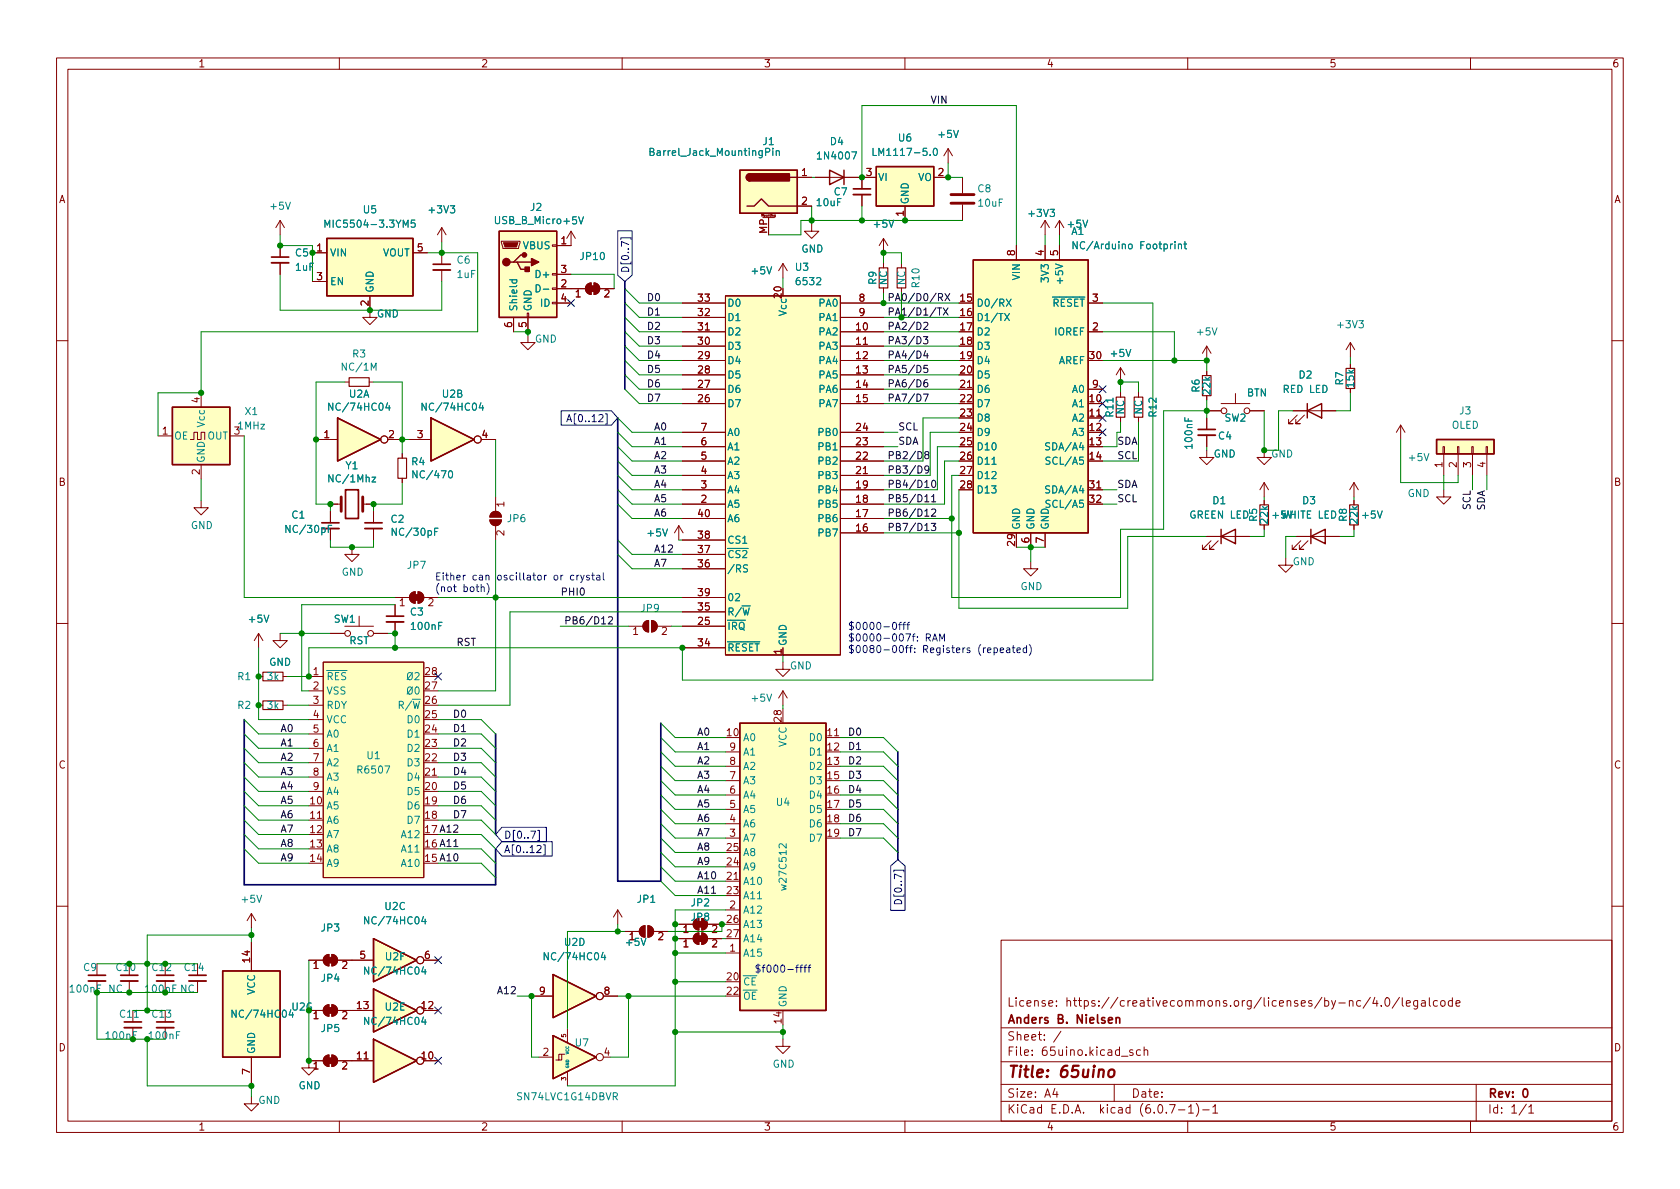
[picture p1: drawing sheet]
<svg xmlns="http://www.w3.org/2000/svg" width="297mm" height="210mm" viewBox="0 0 297 210" stroke-linecap="round" stroke-linejoin="round" font-family="sans-serif">
<defs><g id="words">
<text font-size="2.8" fill="#840000" x="178" y="190.6">Title: 65uino</text>
<g font-size="2.1" fill="#840000">
<text x="178" y="178">License: https://creativecommons.org/licenses/by-nc/4.0/legalcode</text>
<text x="178" y="184">Sheet: /</text>
<text x="178" y="181">Anders B. Nielsen</text>
<text x="178" y="186.7">File: 65uino.kicad_sch</text>
<text x="178" y="196.9">KiCad E.D.A. kicad (6.0.7-1)-1</text>
<text x="178" y="194.1">Size: A4</text>
<text x="200" y="194.1">Date:</text>
<text x="263" y="194.1">Rev: 0</text>
<text x="263" y="196.9">Id: 1/1</text>
</g>
<g font-size="1.8" fill="#840000">
<text x="35" y="11.9">1</text>
<text x="85" y="11.9">2</text>
<text x="135" y="11.9">3</text>
<text x="185" y="11.9">4</text>
<text x="235" y="11.9">5</text>
<text x="285" y="11.9">6</text>
<text x="10.3" y="35.9">A</text>
<text x="141.7" y="31.1">1</text>
<text x="153.2" y="31.1">3</text>
<text x="165.9" y="31.1">2</text>
<text x="285.3" y="35.9">A</text>
<text x="135.6" y="41.3" transform="rotate(-90 135.6 41.3)">MP</text>
<text x="141.7" y="36.2">2</text>
<text x="159.8" y="38.2" transform="rotate(-90 159.8 38.2)">1</text>
<text x="56" y="44.4">1</text>
<text x="73.8" y="44.4">5</text>
<text x="99.2" y="43.2">1</text>
<text x="179.5" y="45.2" transform="rotate(-90 179.5 45.2)">8</text>
<text x="184.5" y="45.2" transform="rotate(-90 184.5 45.2)">4</text>
<text x="187.1" y="45.2" transform="rotate(-90 187.1 45.2)">5</text>
<text x="56" y="49.5">3</text>
<text x="99.2" y="50.8">2</text>
<text x="99.2" y="48.3">3</text>
<text x="99.2" y="53.3">4</text>
<text x="101.7" y="52.6">1</text>
<text x="106.8" y="52.6">2</text>
<text x="123.5" y="53.3">33</text>
<text x="138.2" y="52.7" transform="rotate(-90 138.2 52.7)">20</text>
<text x="151.9" y="53.3">8</text>
<text x="169.8" y="53.3">15</text>
<text x="193.2" y="53.3">3</text>
<text x="65.2" y="54.1" transform="rotate(-90 65.2 54.1)">2</text>
<text x="90.6" y="57.9" transform="rotate(-90 90.6 57.9)">6</text>
<text x="93.1" y="57.9" transform="rotate(-90 93.1 57.9)">5</text>
<text x="123.5" y="58.4">31</text>
<text x="123.5" y="55.9">32</text>
<text x="151.4" y="58.4">10</text>
<text x="151.9" y="55.9">9</text>
<text x="169.8" y="55.9">16</text>
<text x="169.8" y="58.4">17</text>
<text x="193.2" y="58.4">2</text>
<text x="123.5" y="63.5">29</text>
<text x="123.5" y="61">30</text>
<text x="151.4" y="61">11</text>
<text x="151.4" y="63.5">12</text>
<text x="169.8" y="61">18</text>
<text x="169.8" y="63.5">19</text>
<text x="192.7" y="63.5">30</text>
<text x="35.3" y="71.2" transform="rotate(-90 35.3 71.2)">4</text>
<text x="123.5" y="71.1">26</text>
<text x="123.5" y="68.6">27</text>
<text x="123.5" y="66">28</text>
<text x="151.4" y="66">13</text>
<text x="151.4" y="68.6">14</text>
<text x="151.4" y="71.1">15</text>
<text x="169.8" y="66">20</text>
<text x="169.8" y="68.6">21</text>
<text x="169.8" y="71.1">22</text>
<text x="192.7" y="71.1">10</text>
<text x="193.2" y="68.6">9</text>
<text x="28.7" y="76.8">1</text>
<text x="57.3" y="77.5">1</text>
<text x="68.7" y="77.5">2</text>
<text x="73.8" y="77.5">3</text>
<text x="85.2" y="77.5">4</text>
<text x="124" y="76.2">7</text>
<text x="151.4" y="76.2">24</text>
<text x="169.8" y="73.7">23</text>
<text x="169.8" y="76.2">24</text>
<text x="192.7" y="73.7">11</text>
<text x="192.7" y="76.2">12</text>
<text x="35.3" y="83.9" transform="rotate(-90 35.3 83.9)">2</text>
<text x="124" y="83.8">4</text>
<text x="124" y="81.3">5</text>
<text x="124" y="78.7">6</text>
<text x="151.4" y="83.8">21</text>
<text x="151.4" y="81.3">22</text>
<text x="151.4" y="78.7">23</text>
<text x="169.8" y="78.7">25</text>
<text x="169.8" y="81.3">26</text>
<text x="169.8" y="83.8">27</text>
<text x="192.7" y="78.7">13</text>
<text x="192.7" y="81.3">14</text>
<text x="255" y="82.7" transform="rotate(-90 255 82.7)">1</text>
<text x="257.6" y="82.7" transform="rotate(-90 257.6 82.7)">2</text>
<text x="260.1" y="82.7" transform="rotate(-90 260.1 82.7)">3</text>
<text x="262.6" y="82.7" transform="rotate(-90 262.6 82.7)">4</text>
<text x="10.3" y="85.9">B</text>
<text x="89.2" y="89.6" transform="rotate(-90 89.2 89.6)">1</text>
<text x="124" y="88.9">2</text>
<text x="124" y="86.4">3</text>
<text x="151.4" y="88.9">18</text>
<text x="151.4" y="86.4">19</text>
<text x="169.8" y="86.4">28</text>
<text x="192.7" y="86.4">31</text>
<text x="192.7" y="88.9">32</text>
<text x="285.3" y="85.9">B</text>
<text x="89.2" y="94.7" transform="rotate(-90 89.2 94.7)">2</text>
<text x="123.5" y="95.2">38</text>
<text x="123.5" y="91.4">40</text>
<text x="151.4" y="94">16</text>
<text x="151.4" y="91.4">17</text>
<text x="182" y="96" transform="rotate(-90 182 96)">6</text>
<text x="184.5" y="96" transform="rotate(-90 184.5 96)">7</text>
<text x="123.5" y="100.3">36</text>
<text x="123.5" y="97.8">37</text>
<text x="179.5" y="96.5" transform="rotate(-90 179.5 96.5)">29</text>
<text x="70.6" y="107.2">1</text>
<text x="75.7" y="107.2">2</text>
<text x="123.5" y="107.9">35</text>
<text x="123.5" y="105.4">39</text>
<text x="111.9" y="112.3">1</text>
<text x="117" y="112.3">2</text>
<text x="123.5" y="110.5">25</text>
<text x="55.4" y="119.4">1</text>
<text x="75.2" y="119.4">28</text>
<text x="123.5" y="114.3">34</text>
<text x="138.2" y="115.7" transform="rotate(-90 138.2 115.7)">1</text>
<text x="55.4" y="121.9">2</text>
<text x="55.4" y="124.5">3</text>
<text x="75.2" y="124.5">26</text>
<text x="75.2" y="121.9">27</text>
<text x="55.4" y="127">4</text>
<text x="55.4" y="129.5">5</text>
<text x="75.2" y="129.5">24</text>
<text x="75.2" y="127">25</text>
<text x="128.6" y="130.2">10</text>
<text x="138.2" y="127.6" transform="rotate(-90 138.2 127.6)">28</text>
<text x="146.3" y="130.2">11</text>
<text x="10.3" y="135.9">C</text>
<text x="55.4" y="132.1">6</text>
<text x="55.4" y="134.6">7</text>
<text x="55.4" y="137.2">8</text>
<text x="75.2" y="137.2">21</text>
<text x="75.2" y="134.6">22</text>
<text x="75.2" y="132.1">23</text>
<text x="129" y="137.8">7</text>
<text x="129" y="135.2">8</text>
<text x="129" y="132.7">9</text>
<text x="146.3" y="132.7">12</text>
<text x="146.3" y="135.2">13</text>
<text x="146.3" y="137.8">15</text>
<text x="285.3" y="135.9">C</text>
<text x="54.9" y="142.2">10</text>
<text x="55.4" y="139.7">9</text>
<text x="75.2" y="142.2">19</text>
<text x="75.2" y="139.7">20</text>
<text x="129" y="142.9">5</text>
<text x="129" y="140.3">6</text>
<text x="146.3" y="140.3">16</text>
<text x="146.3" y="142.9">17</text>
<text x="54.9" y="144.8">11</text>
<text x="54.9" y="147.3">12</text>
<text x="54.9" y="149.9">13</text>
<text x="75.2" y="144.8">18</text>
<text x="129" y="147.9">3</text>
<text x="129" y="145.4">4</text>
<text x="146.3" y="145.4">18</text>
<text x="146.3" y="147.9">19</text>
<text x="54.9" y="152.4">14</text>
<text x="128.6" y="155.6">21</text>
<text x="128.6" y="153">24</text>
<text x="128.6" y="150.5">25</text>
<text x="128.6" y="158.1">23</text>
<text x="129" y="160.6">2</text>
<text x="111.3" y="166.2">1</text>
<text x="116.3" y="166.2">2</text>
<text x="120.8" y="167.5">1</text>
<text x="120.8" y="165">1</text>
<text x="125.9" y="167.5">2</text>
<text x="125.9" y="165">2</text>
<text x="128.6" y="163.2">26</text>
<text x="128.6" y="165.7">27</text>
<text x="44.2" y="170.1" transform="rotate(-90 44.2 170.1)">14</text>
<text x="55.4" y="171.3">1</text>
<text x="60.5" y="171.3">2</text>
<text x="63.6" y="169.5">5</text>
<text x="75.1" y="169.5">6</text>
<text x="128.6" y="173.3">20</text>
<text x="129" y="168.3">1</text>
<text x="63.2" y="178.4">13</text>
<text x="74.6" y="178.4">12</text>
<text x="95.4" y="175.9">9</text>
<text x="106.8" y="175.9">8</text>
<text x="128.6" y="175.9">22</text>
<text x="10.3" y="185.9">D</text>
<text x="55.4" y="180.2">1</text>
<text x="60.5" y="180.2">2</text>
<text x="138.2" y="180.9" transform="rotate(-90 138.2 180.9)">14</text>
<text x="285.3" y="185.9">D</text>
<text x="44.2" y="190" transform="rotate(-90 44.2 190)">7</text>
<text x="55.4" y="189.1">1</text>
<text x="60.5" y="189.1">2</text>
<text x="63.2" y="187.3">11</text>
<text x="74.6" y="187.3">10</text>
<text x="96" y="186.7">2</text>
<text x="106.8" y="186.7">4</text>
<text x="35" y="199.9">1</text>
<text x="85" y="199.9">2</text>
<text x="135" y="199.9">3</text>
<text x="185" y="199.9">4</text>
<text x="235" y="199.9">5</text>
<text x="285" y="199.9">6</text>
</g>
<g font-size="1.8">
<text x="164.5" y="18.3">VIN</text>
<text x="114.3" y="53.2">D0</text>
<text x="156.8" y="53.2">PA0/D0/RX</text>
<text x="114.3" y="55.8">D1</text>
<text x="114.3" y="58.3">D2</text>
<text x="156.8" y="58.3">PA2/D2</text>
<text x="156.8" y="55.8">PA1/D1/TX</text>
<text x="114.3" y="63.4">D4</text>
<text x="114.3" y="60.9">D3</text>
<text x="114.3" y="65.9">D5</text>
<text x="156.8" y="60.9">PA3/D3</text>
<text x="156.8" y="63.4">PA4/D4</text>
<text x="156.8" y="65.9">PA5/D5</text>
<text x="114.3" y="71">D7</text>
<text x="114.3" y="68.5">D6</text>
<text x="156.8" y="71">PA7/D7</text>
<text x="156.8" y="68.5">PA6/D6</text>
<text x="115.6" y="76.1">A0</text>
<text x="158.7" y="76.1">SCL</text>
<text x="115.6" y="81.2">A2</text>
<text x="115.6" y="78.6">A1</text>
<text x="115.6" y="83.7">A3</text>
<text x="156.8" y="83.7">PB3/D9</text>
<text x="156.8" y="81.2">PB2/D8</text>
<text x="158.7" y="78.6">SDA</text>
<text x="197.5" y="78.6">SDA</text>
<text x="197.5" y="81.2">SCL</text>
<text x="115.6" y="88.8">A5</text>
<text x="115.6" y="86.3">A4</text>
<text x="156.8" y="88.8">PB5/D11</text>
<text x="156.8" y="86.3">PB4/D10</text>
<text x="197.5" y="86.3">SDA</text>
<text x="197.5" y="88.8">SCL</text>
<text x="115.6" y="91.3">A6</text>
<text x="156.8" y="91.3">PB6/D12</text>
<text x="156.8" y="93.9">PB7/D13</text>
<text x="260" y="90.1" transform="rotate(-90 260 90.1)">SCL</text>
<text x="262.5" y="90.3" transform="rotate(-90 262.5 90.3)">SDA</text>
<text x="115.6" y="100.2">A7</text>
<text x="115.6" y="97.7">A12</text>
<text x="99.1" y="105.3">PHI0</text>
<text x="99.7" y="110.4">PB6/D12</text>
<text x="80.6" y="114.2">RST</text>
<text x="49.5" y="129.4">A0</text>
<text x="49.5" y="132">A1</text>
<text x="80" y="129.4">D1</text>
<text x="80" y="132">D2</text>
<text x="80" y="126.9">D0</text>
<text x="123.2" y="130.1">A0</text>
<text x="149.9" y="130.1">D0</text>
<text x="49.5" y="134.5">A2</text>
<text x="49.5" y="137.1">A3</text>
<text x="80" y="134.5">D3</text>
<text x="80" y="137.1">D4</text>
<text x="123.2" y="135.2">A2</text>
<text x="123.2" y="137.7">A3</text>
<text x="123.2" y="132.6">A1</text>
<text x="149.9" y="137.7">D3</text>
<text x="149.9" y="132.6">D1</text>
<text x="149.9" y="135.2">D2</text>
<text x="49.5" y="142.1">A5</text>
<text x="49.5" y="139.6">A4</text>
<text x="80" y="139.6">D5</text>
<text x="80" y="142.1">D6</text>
<text x="123.2" y="140.2">A4</text>
<text x="123.2" y="142.8">A5</text>
<text x="149.9" y="140.2">D4</text>
<text x="149.9" y="142.8">D5</text>
<text x="49.5" y="144.7">A6</text>
<text x="49.5" y="147.2">A7</text>
<text x="49.5" y="149.8">A8</text>
<text x="75.2" y="149.9">16 A11</text>
<text x="75.2" y="147.3">17 A12</text>
<text x="80" y="144.7">D7</text>
<text x="123.2" y="145.3">A6</text>
<text x="123.2" y="147.9">A7</text>
<text x="149.9" y="147.9">D7</text>
<text x="149.9" y="145.3">D6</text>
<text x="49.5" y="152.3">A9</text>
<text x="75.2" y="152.4">15 A10</text>
<text x="123.2" y="152.9">A9</text>
<text x="123.2" y="155.5">A10</text>
<text x="123.2" y="150.4">A8</text>
<text x="123.2" y="158">A11</text>
<text x="88.2" y="175.8">A12</text>
</g>
<g font-size="1.8" fill="#008484">
<text x="115.5" y="27.6">Barrel_Jack_MountingPin</text>
<text x="134.9" y="25.6">J1</text>
<text x="144.9" y="28.2">1N4007</text>
<text x="146.8" y="25.6">D4</text>
<text x="155.3" y="27.6">LM1117-5.0</text>
<text x="158.9" y="25">U6</text>
<text x="166" y="24.4">+5V</text>
<text x="147.5" y="34.5">C7</text>
<text x="155.2" y="32">VI</text>
<text x="162.3" y="32">VO</text>
<text x="172.9" y="34">C8</text>
<text x="47.9" y="37.1">+5V</text>
<text x="58.5" y="40.3">MIC5504-3.3YM5</text>
<text x="64.3" y="37.7">U5</text>
<text x="76" y="37.7">+3V3</text>
<text x="87.5" y="39.6">USB_B_Micro +5V</text>
<text x="93.8" y="37.3">J2</text>
<text x="144.5" y="36.4">10uF</text>
<text x="154.6" y="40.3">+5V</text>
<text x="160.7" y="36.2" transform="rotate(-90 160.7 36.2)">GND</text>
<text x="173.1" y="36.5">10uF</text>
<text x="182.1" y="38.3">+3V3</text>
<text x="188.9" y="40.3">+5V</text>
<text x="189.4" y="41.5">A1</text>
<text x="52.3" y="45.3">C5</text>
<text x="52.3" y="47.9">1uF</text>
<text x="58.3" y="45.3">VIN</text>
<text x="67.6" y="45.3">VOUT</text>
<text x="80.8" y="46.6">C6</text>
<text x="92.5" y="44.1">VBUS</text>
<text x="102.7" y="46">JP10</text>
<text x="140.7" y="47.9">U3</text>
<text x="141.7" y="44.6">GND</text>
<text x="190.6" y="44.1">NC/Arduino Footprint</text>
<text x="58.3" y="50.4">EN</text>
<text x="66" y="51.8" transform="rotate(-90 66 51.8)">GND</text>
<text x="80.9" y="49.1">1uF</text>
<text x="95.1" y="49.1">D+</text>
<text x="95.5" y="51.7">D-</text>
<text x="133" y="48.5">+5V</text>
<text x="141" y="50.4">6532</text>
<text x="154.9" y="50.3" transform="rotate(-90 154.9 50.3)">R9</text>
<text x="156.8" y="50.4" transform="rotate(-90 156.8 50.4)">NC</text>
<text x="160" y="50.4" transform="rotate(-90 160 50.4)">NC</text>
<text x="162.6" y="50.8" transform="rotate(-90 162.6 50.8)">R10</text>
<text x="180.3" y="49.4" transform="rotate(-90 180.3 49.4)">VIN</text>
<text x="185.4" y="49.6" transform="rotate(-90 185.4 49.6)">3V3</text>
<text x="188" y="49.7" transform="rotate(-90 188 49.7)">+5V</text>
<text x="66.6" y="56.1">GND</text>
<text x="91.4" y="55.1" transform="rotate(-90 91.4 55.1)">Shield</text>
<text x="94" y="55.1" transform="rotate(-90 94 55.1)">GND</text>
<text x="95.6" y="54.2">ID</text>
<text x="128.5" y="59.3">D2</text>
<text x="128.5" y="56.8">D1</text>
<text x="128.5" y="54.2">D0</text>
<text x="139.1" y="55.7" transform="rotate(-90 139.1 55.7)">Vcc</text>
<text x="144.9" y="59.3">PA2</text>
<text x="144.9" y="54.2">PA0</text>
<text x="144.9" y="56.8">PA1</text>
<text x="172.6" y="54.2">D0/RX</text>
<text x="172.6" y="56.8">D1/TX</text>
<text x="172.6" y="59.3">D2</text>
<text x="184.6" y="54.2">~{RESET}</text>
<text x="186.5" y="59.3">IOREF</text>
<text x="211.8" y="59.3">+5V</text>
<text x="236.7" y="58">+3V3</text>
<text x="60.7" y="65.5">NC/1M</text>
<text x="62.4" y="63.2">R3</text>
<text x="94.6" y="60.6">GND</text>
<text x="128.5" y="64.4">D4</text>
<text x="128.5" y="61.8">D3</text>
<text x="144.9" y="61.8">PA3</text>
<text x="144.9" y="64.4">PA4</text>
<text x="172.6" y="61.8">D3</text>
<text x="172.6" y="64.4">D4</text>
<text x="187.1" y="64.4">AREF</text>
<text x="196.5" y="63.1">+5V</text>
<text x="61.7" y="70.3">U2A</text>
<text x="78.2" y="70.3">U2B</text>
<text x="128.5" y="69.5">D6</text>
<text x="128.5" y="66.9">D5</text>
<text x="144.9" y="66.9">PA5</text>
<text x="144.9" y="69.5">PA6</text>
<text x="172.6" y="66.9">D5</text>
<text x="172.6" y="69.5">D6</text>
<text x="189.6" y="69.5">A0</text>
<text x="212.1" y="69.3" transform="rotate(-90 212.1 69.3)">R6</text>
<text x="214" y="69.7" transform="rotate(-90 214 69.7)">22k</text>
<text x="220.4" y="70.1">BTN</text>
<text x="226.9" y="69.5">RED LED</text>
<text x="229.7" y="66.9">D2</text>
<text x="237.5" y="68.1" transform="rotate(-90 237.5 68.1)">R7</text>
<text x="239.4" y="68.4" transform="rotate(-90 239.4 68.4)">15k</text>
<text x="30.7" y="77.7">OE</text>
<text x="36.2" y="75.4" transform="rotate(-90 36.2 75.4)">Vcc</text>
<text x="36.7" y="77.7">OUT</text>
<text x="41.4" y="76.8">3</text>
<text x="42.1" y="75.9">1MHz</text>
<text x="43.4" y="73.4">X1</text>
<text x="58.7" y="72.6">NC/74HC04</text>
<text x="75.2" y="72.6">NC/74HC04</text>
<text x="128.5" y="72">D7</text>
<text x="128.5" y="77.1">A0</text>
<text x="144.9" y="72">PA7</text>
<text x="144.9" y="77.1">PB0</text>
<text x="172.6" y="72">D7</text>
<text x="172.6" y="74.5">D8</text>
<text x="172.6" y="77.1">D9</text>
<text x="189.6" y="72">A1</text>
<text x="189.6" y="74.5">A2</text>
<text x="189.6" y="77.1">A3</text>
<text x="196.8" y="73.6" transform="rotate(-90 196.8 73.6)">R11</text>
<text x="198.8" y="73.3" transform="rotate(-90 198.8 73.3)">NC</text>
<text x="201.9" y="73.3" transform="rotate(-90 201.9 73.3)">NC</text>
<text x="204.5" y="73.6" transform="rotate(-90 204.5 73.6)">R12</text>
<text x="215.5" y="77.7">C4</text>
<text x="216.5" y="74.5">SW2</text>
<text x="256.6" y="75.8">OLED</text>
<text x="258.1" y="73.3">J3</text>
<text x="36.2" y="81.9" transform="rotate(-90 36.2 81.9)">GND</text>
<text x="61.1" y="83">Y1</text>
<text x="72.8" y="82.3">R4</text>
<text x="128.5" y="82.2">A2</text>
<text x="128.5" y="79.6">A1</text>
<text x="144.9" y="82.2">PB2</text>
<text x="144.9" y="79.6">PB1</text>
<text x="172.6" y="79.6">D10</text>
<text x="172.6" y="82.2">D11</text>
<text x="185.4" y="79.6">SDA/A4</text>
<text x="185.6" y="82.2">SCL/A5</text>
<text x="210.8" y="79.2" transform="rotate(-90 210.8 79.2)">100nF</text>
<text x="214.6" y="80.9">GND</text>
<text x="224.7" y="80.9">GND</text>
<text x="249.2" y="81.5">+5V</text>
<text x="58.5" y="85.3">NC/1Mhz</text>
<text x="73.5" y="84.6">NC/470</text>
<text x="128.5" y="89.8">A5</text>
<text x="128.5" y="87.2">A4</text>
<text x="128.5" y="84.7">A3</text>
<text x="144.9" y="89.8">PB5</text>
<text x="144.9" y="87.2">PB4</text>
<text x="144.9" y="84.7">PB3</text>
<text x="172.6" y="84.7">D12</text>
<text x="172.6" y="87.2">D13</text>
<text x="185.4" y="87.2">SDA/A4</text>
<text x="185.6" y="89.8">SCL/A5</text>
<text x="214.5" y="89.1">D1</text>
<text x="230.3" y="89.1">D3</text>
<text x="248.9" y="87.9">GND</text>
<text x="33.7" y="93.5">GND</text>
<text x="51" y="94.2">NC/30pF</text>
<text x="51.6" y="91.7">C1</text>
<text x="69.1" y="92.4">C2</text>
<text x="69.7" y="94.7">NC/30pF</text>
<text x="89.8" y="92.3">JP6</text>
<text x="114.6" y="94.9">+5V</text>
<text x="128.5" y="92.3">A6</text>
<text x="144.9" y="94.9">PB7</text>
<text x="144.9" y="92.3">PB6</text>
<text x="180.3" y="93.7" transform="rotate(-90 180.3 93.7)">GND</text>
<text x="182.9" y="93.7" transform="rotate(-90 182.9 93.7)">GND</text>
<text x="185.4" y="93.7" transform="rotate(-90 185.4 93.7)">GND</text>
<text x="210.4" y="91.7">GREEN LED</text>
<text x="222.2" y="92.2" transform="rotate(-90 222.2 92.2)">R5</text>
<text x="224.2" y="92.5" transform="rotate(-90 224.2 92.5)">22k</text>
<text x="225.1" y="91.7">+5V</text>
<text x="226.6" y="91.7">WHITE LED</text>
<text x="238.1" y="92.2" transform="rotate(-90 238.1 92.2)">R8</text>
<text x="240" y="92.5" transform="rotate(-90 240 92.5)">22k</text>
<text x="241" y="91.7">+5V</text>
<text x="60.4" y="101.8">GND</text>
<text x="72.1" y="100.6">JP7</text>
<text x="128.5" y="101.2">/RS</text>
<text x="128.5" y="98.7">~{CS2}</text>
<text x="128.5" y="96.1">CS1</text>
<text x="228.5" y="99.9">GND</text>
<text x="128.5" y="106.3">02</text>
<text x="180.4" y="104.3">GND</text>
<text x="44.1" y="110.1">+5V</text>
<text x="59" y="110.1">SW1</text>
<text x="61.7" y="113.9">RST</text>
<text x="72.6" y="108.8">C3</text>
<text x="72.8" y="111.4">100nF</text>
<text x="113.4" y="108.2">JP9</text>
<text x="128.5" y="111.4">~{IRQ}</text>
<text x="128.5" y="108.8">R/~{W}</text>
<text x="47.6" y="117.7">GND</text>
<text x="128.5" y="115.2">~{RESET}</text>
<text x="139.1" y="114.3" transform="rotate(-90 139.1 114.3)">GND</text>
<text x="139.6" y="118.4">GND</text>
<text x="42" y="125.3">R2</text>
<text x="42" y="120.3">R1</text>
<text x="47.3" y="125.3">3k</text>
<text x="47.3" y="120.3">3k</text>
<text x="57.7" y="120.3">~{RES}</text>
<text x="57.7" y="122.8">VSS</text>
<text x="57.7" y="125.3">RDY</text>
<text x="69.6" y="125.3">R/~{W}</text>
<text x="133" y="124.1">+5V</text>
<text x="57.7" y="127.9">VCC</text>
<text x="57.7" y="130.4">A0</text>
<text x="72.2" y="130.4">D1</text>
<text x="72.2" y="127.9">D0</text>
<text x="131.3" y="131.1">A0</text>
<text x="143.3" y="131.1">D0</text>
<text x="57.7" y="133">A1</text>
<text x="57.7" y="135.5">A2</text>
<text x="63.4" y="136.8">R6507</text>
<text x="64.9" y="134.2">U1</text>
<text x="72.2" y="135.5">D3</text>
<text x="72.2" y="133">D2</text>
<text x="131.3" y="136.1">A2</text>
<text x="131.3" y="133.6">A1</text>
<text x="139.1" y="132.1" transform="rotate(-90 139.1 132.1)">VCC</text>
<text x="143.3" y="133.6">D1</text>
<text x="143.3" y="136.1">D2</text>
<text x="57.7" y="143.1">A5</text>
<text x="57.7" y="138">A3</text>
<text x="57.7" y="140.6">A4</text>
<text x="72.2" y="143.1">D6</text>
<text x="72.2" y="140.6">D5</text>
<text x="72.2" y="138">D4</text>
<text x="131.3" y="143.8">A5</text>
<text x="131.3" y="141.2">A4</text>
<text x="131.3" y="138.7">A3</text>
<text x="137.3" y="142.5">U4</text>
<text x="143.3" y="138.7">D3</text>
<text x="143.3" y="141.2">D4</text>
<text x="143.3" y="143.8">D5</text>
<text x="57.7" y="145.7">A6</text>
<text x="57.7" y="148.2">A7</text>
<text x="71.2" y="148.2">A12</text>
<text x="72.2" y="145.7">D7</text>
<text x="131.3" y="148.8">A7</text>
<text x="131.3" y="146.3">A6</text>
<text x="143.3" y="146.3">D6</text>
<text x="143.3" y="148.8">D7</text>
<text x="57.7" y="150.7">A8</text>
<text x="57.7" y="153.3">A9</text>
<text x="71.2" y="153.3">A10</text>
<text x="71.2" y="150.7">A11</text>
<text x="131.3" y="153.9">A9</text>
<text x="131.3" y="151.4">A8</text>
<text x="42.9" y="159.6">+5V</text>
<text x="68.1" y="160.9">U2C</text>
<text x="112.7" y="159.6">JP1</text>
<text x="122.3" y="160.3">JP2</text>
<text x="131.3" y="161.5">A12</text>
<text x="131.3" y="156.5">A10</text>
<text x="131.3" y="159">A11</text>
<text x="139.1" y="157.1" transform="rotate(-90 139.1 157.1)">w27C512</text>
<text x="56.8" y="164.7">JP3</text>
<text x="65.1" y="163.4">NC/74HC04</text>
<text x="99.8" y="167.3">U2D</text>
<text x="110.8" y="167.3">+5V</text>
<text x="122.3" y="162.8">JP8</text>
<text x="131.3" y="164.1">A13</text>
<text x="131.3" y="166.6">A14</text>
<text x="14.8" y="171.7">C9</text>
<text x="32.7" y="171.7">C14</text>
<text x="56.8" y="173.6">JP4</text>
<text x="65.1" y="172.3">NC/74HC04</text>
<text x="68.2" y="169.8">U2F</text>
<text x="96.8" y="169.8">NC/74HC04</text>
<text x="131.3" y="169.2">A15</text>
<text x="19.2" y="175.5">NC</text>
<text x="21.3" y="180">C11</text>
<text x="27" y="180">C13</text>
<text x="41.6" y="180">NC/74HC04</text>
<text x="45.1" y="175.9" transform="rotate(-90 45.1 175.9)">VCC</text>
<text x="68.1" y="178.7">U2E</text>
<text x="131.3" y="174.2">~{CE}</text>
<text x="131.3" y="176.8">~{OE}</text>
<text x="139.1" y="178.2" transform="rotate(-90 139.1 178.2)">GND</text>
<text x="26.5" y="183.8">100nF</text>
<text x="56.8" y="182.5">JP5</text>
<text x="65.1" y="181.2">NC/74HC04</text>
<text x="101.7" y="185">U7</text>
<text x="45.1" y="186.4" transform="rotate(-90 45.1 186.4)">GND</text>
<text x="136.6" y="188.8">GND</text>
<text x="45.7" y="195.2">GND</text>
<text x="52.8" y="192.6">GND</text>
<text x="91.7" y="194.6">SN74LVC1G14DBVR</text>
</g>
<g font-size="1.8" fill="#000084">
<text x="111.2" y="48.3" transform="rotate(-90 111.2 48.3)">D[0..7]</text>
<text x="101.4" y="74.6">A[0..12]</text>
<text x="89.1" y="148.3">D[0..7]</text>
<text x="89.1" y="150.8">A[0..12]</text>
<text x="159.5" y="158.8" transform="rotate(-90 159.5 158.8)">D[0..7]</text>
</g>
<g font-size="1.8" fill="#0000c2">
<text x="76.8" y="102.6">Either can oscillator or crystal</text>
<text x="76.8" y="104.7">(not both)</text>
<text x="149.9" y="111.4">$0000-0fff</text>
<text x="149.9" y="113.4">$0000-007f: RAM</text>
<text x="149.9" y="115.5">$0080-00ff: Registers (repeated)</text>
<text x="133.3" y="172">$f000-ffff</text>
</g>
<g font-size="1.8" fill="#008400">
<text x="20.6" y="171.7">C10</text>
<text x="27" y="171.7">C12</text>
<text x="12.5" y="175.5">100nF</text>
<text x="25.9" y="175.5">100nF NC</text>
<text x="51.6" y="178.7">U2G</text>
<text x="18.9" y="183.8">100nF</text>
</g>
<g font-size="1.1" fill="#840000">
<text x="100.1" y="183.4" transform="rotate(-90 100.1 183.4)">5</text>
<text x="100.1" y="191" transform="rotate(-90 100.1 191)">3</text>
</g>
<g font-size=".7" fill="#008484">
<text x="100.6" y="189" transform="rotate(-90 100.6 189)">GND</text>
<text x="100.6" y="186.4" transform="rotate(-90 100.6 186.4)">VCC</text>
</g>
<text font-size=".5" fill="#840000" x="134.7" y="38.3">Mounting</text>
</g></defs>
<g fill="none" stroke="#840000" stroke-width=".18">
<path d="M10 10.2h277v190.1h-277zM12 12.2h273v186.1h-273zM60 10.2v2M110 10.2v2M160 10.2v2M210 10.2v2M260 10.2v2M49.5 39v2.5M49.5 39l-.7 1.3M49.5 39l.8 1.3M134.9 38.5h2M135.9 38.5v3"/>
<path d="M137.1 38.2h-.2v-.2h.2v.3l-.2 .1M141 31.4h2.5M141 36.4h2.5M143.5 39.6v1.3h1.3l-1.3 1.3-1.3-1.3h1.3M144.1 31.4h7.7M152.4 34.4v2M154.9 31.4h-2.5v2M160 36.4v2.6M165.1 31.4h2.5M167.6 26.3l-.7 1.3M167.6 26.3v2.5M167.6 26.3l.8 1.3"/>
<path d="M170.2 31.4v2.8M170.2 36.2v2.8M184.8 39l-.8 1.3M184.8 39v2.5M184.8 39l.7 1.3M187.3 39l-.7 1.3M187.3 39v2.5M187.3 39l.8 1.3M49.5 43.4v2.1M49.5 46.5v2M55.2 44.7h2.6M55.2 49.8h2.6"/>
<path d="M65.4 52.3v3.8h1.3l-1.3 1.3-1.3-1.3h1.3M73 44.7h2.6M78.1 40.3l-.8 1.2M78.1 40.3v2.5M78.1 44.7v2M78.1 47.7v2.1M78.1 40.3l.8 1.2M88.6 42.7h3.3v.2l-.2 1h-2.8zM90.8 56.1v2.6M93.2 55.4h.3v.7h-.3zM93.3 59.3v1.3h1.3l-1.3 1.2-1.2-1.2h1.2M93.3 56.1v2.6"/>
<path d="M97.7 53.5h.7v.2h-.7zM97.7 50.9h.7v.3h-.7zM97.7 48.4h.7v.2h-.7zM97.7 43.3h.7v.3h-.7zM98.4 53.6h2.6M98.4 51h5.1M98.4 48.5h2.6M101 40.9l-.8 1.3M101 40.9v2.5h-2.6M101 40.9l.7 1.3M103.8 50.3l.7-.3v2.1a1.02 1.02 0 0 1-.9-.7 1.02 1.02 0 0 1 .2-1.1zM105 50a1.02 1.02 0 0 1 1 1 1.02 1.02 0 0 1-1 1.1z"/>
<path d="M106 51h2.6M120.6 58.7h7.7M120.6 56.1h7.7M120.6 53.6h7.7M128.3 52.3h20.3v63.5h-20.3zM138.4 46.6l-.7 1.3M138.4 46.6v2.5M138.4 46.6l.8 1.3M148.6 58.7h7.6M148.6 56.1h7.6M148.6 53.6h7.6M156.2 42.2l-.8 1.2"/>
<path d="M156.2 42.2v2.5M156.2 46.6v.8M156.2 50.9v.8M156.2 42.2l.8 1.2M159.4 46.6v.8M159.4 50.9v.8M179.7 43.4v2.6M184.8 43.4v2.6M187.3 43.4v2.6M192.4 58.7h2.5M192.4 53.6h2.5M10 60.2h2"/>
<path d="M27.9 77.1h2.6M33.7 77.7h.6v-1.3h.6v1.3h.7v-1.3h.6v1.3M35.6 69.5v2.5M40.6 77.1h2.6M55.9 77.7h3.8M61 67.6h.7M65.3 67.6h.7M68.6 77.7h2.5M72.4 77.7h3.8M85.1 77.7h2.5M120.6 71.4h7.7M120.6 61.2h7.7"/>
<path d="M120.6 63.7h7.7M120.6 66.3h7.7M120.6 68.8h7.7M120.6 79h7.7M120.6 76.4h7.7M148.6 71.4h7.6M148.6 61.2h7.6M148.6 63.7h7.6M148.6 66.3h7.6M148.6 68.8h7.6M148.6 79h7.6M148.6 76.4h7.6"/>
<path d="M169.5 68.8h2.6M192.4 68.8h2.5M192.4 73.9h2.5M198.1 65v2.6M198.1 69.5v.7M198.1 73.8v.7M198.1 65l-.7 1.3M198.1 65l.8 1.3M201.3 69.5v.7M201.3 73.8v.7M213.4 79.6v1.3h1.2l-1.2 1.3-1.3-1.3h1.3M213.4 61.2v2.5"/>
<path d="M213.4 65.7v.7M213.4 70v.7M213.4 73.9v2M213.4 77v2M213.4 72.6h2.5M213.4 61.2l-.8 1.3M213.4 61.2l.7 1.3M215.9 71.4h5.1M218.4 69.6v1.8M221 72.6h2.5M223.5 79.6v1.3h1.3l-1.3 1.3-1.3-1.3h1.3M228.6 72.6h7.6"/>
<path d="M229.4 73.4l-1.6 1.5h.8h-.8v-.7M230.6 73.4l-1.5 1.5h.8h-.8v-.7M238.8 60.6v2.5M238.8 64.4v.7M238.8 68.7v.8M238.8 60.6l-.8 1.2M238.8 60.6l.7 1.2M247.6 75.2l-.7 1.2M247.6 75.2v2.5M247.6 75.2l.8 1.2M255.1 79h.3v1.3h-.3zM257.7 79h.2v1.3h-.2z"/>
<path d="M260.2 79h.3v1.3h-.3zM262.8 79h.2v1.3h-.2zM285 60.2h2M35.6 88.5v1.3h1.2l-1.2 1.3-1.3-1.3h1.3M35.6 82.2v2.5M58.4 89.1h1.9M58.4 90.4v2.1M58.4 93.5v2M62.2 96.8v1.2h1.3l-1.3 1.3-1.2-1.3h1.2M64.1 89.1h1.9M66 90.4v2.1M66 93.5v2"/>
<path d="M71.1 80.3v.7M71.1 84.6v.7M86.6 91.9h2a1.02 1.02 0 0 1-1 1.1 1.02 1.02 0 0 1-1-1.1zM86.9 90.7a1.02 1.02 0 0 1 1.1-.2 1.02 1.02 0 0 1 .6 .9h-2zM87.6 87.9v2.5M87.6 93v2.5M120 93l-.7 1.2M120 93v2.5M120 93l.8 1.2M120.6 91.7h7.7M120.6 89.1h7.7M120.6 86.6h7.7"/>
<path d="M120.6 84.1h7.7M120.6 81.5h7.7M120.6 98h7.7M120.6 95.5h7.7M148.6 94.2h7.6M148.6 91.7h7.6M148.6 89.1h7.6M148.6 86.6h7.6M148.6 84.1h7.6M148.6 81.5h7.6M182.2 99.3v1.3h1.3l-1.3 1.2-1.2-1.2h1.2M182.2 94.2v2.6"/>
<path d="M184.8 94.2v2.6M192.4 86.6h2.5M213.4 94.9h7.6M214.1 95.6l-1.5 1.5h.8h-.8v-.7M215.4 95.6l-1.5 1.5h.7h-.7v-.7M223.5 85.3l-.7 1.3M223.5 85.3v2.6M223.5 88.5v.8M223.5 92.8v.8M223.5 85.3l.8 1.3M227.3 98.7v1.2h1.3l-1.3 1.3-1.2-1.3h1.2M229.2 94.9h7.7"/>
<path d="M230 95.6l-1.5 1.5h.7h-.7v-.7M231.3 95.6l-1.6 1.5h.8h-.8v-.7M239.4 85.3l-.8 1.3M239.4 85.3v2.6M239.4 88.5v.8M239.4 92.8v.8M239.4 85.3l.8 1.3M255.3 86.6v1.3h1.2l-1.2 1.2-1.3-1.2h1.3M255.3 80.3v3.8M257.8 80.3v3.8M260.3 80.3v3.8M262.9 80.3v3.8"/>
<path d="M10 110.2h2M45.7 119.6h.8M45.7 112l-.7 1.3M45.7 112v2.5M45.7 112l.8 1.3M49.5 112v1.3h1.3l-1.3 1.2-1.2-1.2h1.2M50 119.6h.8M54.6 119.6h2.5M57.1 117.1h17.8v38.1h-17.8zM58.4 112h2.6M61 110.7h5M63.5 109v1.7"/>
<path d="M66 112h2.6M69.8 105.7h2.6M69.8 106.9v2.1M69.8 110v2M72.7 104.9l.7-.3v2.1a1.02 1.02 0 0 1-.9-.7 1.02 1.02 0 0 1 .2-1.1zM73.9 104.6a1.02 1.02 0 0 1 1 1.1 1.02 1.02 0 0 1-1 1zM74.9 105.7h2.6M111.1 110.7h2.6M114 110l.7-.3v2.1a1.02 1.02 0 0 1-1-.7 1.02 1.02 0 0 1 .3-1.1zM115.2 109.7a1.02 1.02 0 0 1 1 1 1.02 1.02 0 0 1-1 1.1zM116.2 110.7h2.5M120.6 110.7h7.7"/>
<path d="M120.6 114.5h7.7M120.6 108.2h7.7M120.6 100.6h7.7M120.6 105.7h7.7M138.4 117.1v1.3h1.3l-1.3 1.2-1.2-1.2h1.2M285 110.2h2M45.7 124.7h.8M50 124.7h.8M54.6 122.2h2.5M54.6 137.4h2.5M54.6 124.7h2.5M54.6 127.2h2.5"/>
<path d="M54.6 129.8h2.5M54.6 132.3h2.5M54.6 134.9h2.5M54.6 139.9h2.5M74.9 137.4h2.6M128.3 138h2.5M128.3 135.5h2.5M128.3 133h2.5M138.4 122.2v2.5M138.4 122.2l-.7 1.2M138.4 122.2l.8 1.2M146 130.4h2.6"/>
<path d="M54.6 145h2.5M128.3 155.8h2.5M128.3 148.2h2.5M128.3 145.7h2.5M128.3 143.1h2.5M128.3 140.6h2.5M10 160.2h2M17.1 170.4v2.1M17.1 173.5v2M22.9 170.4v2.1M22.9 173.5v2M23.5 178.7v2"/>
<path d="M29.2 170.4v2.1M29.2 173.5v2M29.2 178.7v2M34.9 170.4v2.1M34.9 173.5v2M44.4 161.5l-.7 1.3M44.4 161.5v2.6M44.4 166.6v5.1M44.4 161.5l.8 1.3M54.6 169.8h2.5M54.6 178.7h2.5M57.4 169.1l.8-.3v2a1.02 1.02 0 0 1-1-.6 1.02 1.02 0 0 1 .2-1.1z"/>
<path d="M57.4 178l.8-.3v2a1.02 1.02 0 0 1-1-.6 1.02 1.02 0 0 1 .2-1.1zM58.7 168.8a1.02 1.02 0 0 1 1 1 1.02 1.02 0 0 1-1 1zM58.7 177.7a1.02 1.02 0 0 1 1 1 1.02 1.02 0 0 1-1 1zM59.7 169.8h6.3M59.7 178.7h6.3M74.9 169.8h2.6M74.9 178.7h2.6M94 176.1h3.8M106.7 176.1h2.5M109.2 160.9l-.7 1.3M109.2 160.9v2.5M109.2 160.9l.8 1.3"/>
<path d="M110.5 164.7h2.5M113.3 164l.7-.3v2a1.02 1.02 0 0 1-.9-.6 1.02 1.02 0 0 1 .2-1.1zM114.6 163.7a1.02 1.02 0 0 1 1 1 1.02 1.02 0 0 1-1 1zM115.6 164.7h2.5M120 166h2.6M120 163.4h2.6M122.9 165.3l.7-.3v2a1.02 1.02 0 0 1-1-.6 1.02 1.02 0 0 1 .3-1.1zM122.9 162.7l.7-.3v2.1a1.02 1.02 0 0 1-1-.7 1.02 1.02 0 0 1 .3-1.1zM124.1 165a1.02 1.02 0 0 1 1 1 1.02 1.02 0 0 1-1 1zM124.1 162.4a1.02 1.02 0 0 1 1 1 1.02 1.02 0 0 1-1 1.1zM125.1 166h2.5M125.1 163.4h2.5"/>
<path d="M128.3 168.5h2.5M128.3 160.9h2.5M177 166.3h108v32h-108zM240.6 177l-.5-.1-.2 .3v.4l.1 .3h.6M242.3 176.4l-1.3 1.9M243.1 176.4l-.4 1h.9M243.4 176.9v1M244.2 177.8v.1M245 176.6l.2-.2a.81 .81 0 0 1 .6 .7 .81 .81 0 0 1-.3 .8h-.1a.81 .81 0 0 1-.4-1.3zM247.4 176.4l-1.3 1.9M247.9 176.4v1.3l.2 .2M248.6 177.4l.8-.1-.1-.3-.4-.1-.3 .2 .1 .8h.6"/>
<path d="M250.6 176.9v1.2l-.2 .3h-.4M250.6 177l-.4-.1-.3 .3v.4l.2 .3h.5M251.4 177h.5l.1 .9M252 177.3l-.5 .1a.29 .29 0 0 0-.2 .2 .29 .29 0 0 0 .2 .3h.5M252.7 176.4v1.3l.2 .2M254.1 177l-.4-.1-.3 .3v.4l.2 .3h.5M254.9 177l.3-.1 .3 .3v.4l-.3 .3h-.3l-.2-.3v-.4zM256.8 177l-.4-.1-.3 .3v.4l.1 .3h.6M256.8 176.4v1.5M257.4 177.4l.8-.1-.1-.3-.5-.1-.2 .2 .1 .8h.6M285 160.2h2M23.5 181.7v2.1"/>
<path d="M29.2 181.7v2.1M44.4 193.9v1.3h1.3l-1.3 1.3-1.2-1.3h1.2M44.4 186.9v5.1M57.1 187.6h-2.5v1.2h1.3l-1.3 1.3-1.3-1.3h1.3M57.4 186.9l.8-.3v2a1.02 1.02 0 0 1-1-.6 1.02 1.02 0 0 1 .2-1.1zM58.7 186.6a1.02 1.02 0 0 1 1 1 1.02 1.02 0 0 1-1 1zM59.7 187.6h6.3M60 198.3v2M74.9 187.6h2.6M95.2 186.9h2.6M98.3 187.4h1v-1h-.5v1M99.3 186.4h.5"/>
<path d="M100.3 181.9v2.5M100.3 189.5v2.5M110 198.3v2M138.4 183.8v1.2h1.3l-1.3 1.3-1.2-1.3h1.2M160 198.3v2M177 194.8h108M177 191.8h108M177 187.8h108M177 181.8h108M186.5 192.5l-.4 1h1M186.9 193v1M187.6 182.4l-1.3 1.9"/>
<path d="M197 191.8v3M198.3 186.8h1.1M200.3 185.7l-.4-.1-.2 .2 .1 .3 .5 .1v.4h-.6M201.6 185.7l-.4-.1-.3 .3v.4l.2 .3h.5M202.3 185.8l.2-.2 .4 .1v.9M202.3 185.1v1.5M206.8 195.3h1l-.7 1.5M208.4 196.3h1.1M210 198.3v2M210.1 195.8l.5-.5v1.5M210.1 196.8h.9M211.5 195.1a1.72 1.72 0 0 1 0 2.3"/>
<path d="M212.6 196.3h1.2M214.4 195.8l.5-.5v1.5M214.4 196.8h.9M260 198.3v2M261 191.8v6.5M269.9 195.3l-1.3 1.9M270.3 195.8l.4-.5v1.5M270.3 196.8h.9"/>
<circle cx="67.9" cy="77.7" r=".63"/>
<circle cx="84.5" cy="77.7" r=".63"/>
<circle cx="216.4" cy="72.6" r=".51"/>
<circle cx="220.5" cy="72.6" r=".51"/>
<circle cx="61.5" cy="112" r=".51"/>
<circle cx="65.5" cy="112" r=".51"/>
<circle cx="74.3" cy="178.7" r=".63"/>
<circle cx="74.3" cy="169.8" r=".63"/>
<circle cx="106" cy="176.1" r=".63"/>
<circle cx="74.3" cy="187.6" r=".63"/>
<circle cx="106" cy="186.9" r=".63"/>
</g>
<g fill="none" stroke="#840000" stroke-width=".3">
<path d="M150.9 33.4h3M48 45.5h3.1M76.6 46.7h3M211.8 75.9h3.1M56.9 92.5h3M61.1 86.6h2.3v5.1h-2.3zM64.5 92.5h3.1M68.3 109h3.1M15.6 172.5h3.1M21.3 172.5h3.1M27.7 172.5h3M33.4 172.5h3"/>
<path d="M197.3 179.9v1M22 180.7h3M27.7 180.7h3M196 180.4l.7-.1-.1-.3-.4-.1-.2 .2 .1 .8h.5M197.3 180.1l.3-.2 .3 .1 .1 .9M269.4 192.7l.2-.2a.8 .8 0 0 1 .5 .8 .8 .8 0 0 1-.5 .7l-.2-.1-.1-.4z"/>
</g>
<path d="M196.1 189.3a.52 .52 0 0 1 .6-.2 .52 .52 0 0 1 .4 .4l-.1 .6a.55 .55 0 0 1-.5 .4 .55 .55 0 0 1-.6-.4z" fill="none" stroke="#840000" stroke-width=".4"/>
<path d="M155.4 47.4h1.6v3.5h-1.6zM158.6 47.4h1.5v3.5h-1.5zM61.7 66.8h3.6v1.5h-3.6zM197.4 70.2h1.5v3.6h-1.5zM200.5 70.2h1.6v3.6h-1.6zM212.6 66.4h1.5v3.6h-1.5zM238 65.1h1.5v3.6h-1.5zM70.4 81h1.5v3.6h-1.5zM222.8 89.3h1.5v3.5h-1.5zM238.6 89.3h1.6v3.5h-1.6zM46.5 118.9h3.5v1.5h-3.5zM46.5 123.9h3.5v1.6h-3.5z" fill="none" stroke="#840000" stroke-width=".2"/>
<g fill="#ffffc2" stroke="#ffffc2" stroke-width=".18">
<path d="M57.1 117.1h17.8v38.1h-17.8z"/>
<path d="M66 166l7.7 3.8-7.7 3.8z"/>
<path d="M66 174.9l7.7 3.8-7.7 3.8z"/>
<path d="M66 183.8l7.7 3.8-7.7 3.8z"/>
<path d="M128.3 52.3h20.3v63.5h-20.3z"/>
<path d="M97.8 172.3l7.6 3.8-7.6 3.9z"/>
<path d="M254 77.7h10.2v2.6h-10.2z"/>
<path d="M154.9 29.5h10.2v6.9h-10.2z"/>
<path d="M97.8 183.1l7.6 3.8-7.6 3.8z"/>
<path d="M172.1 46h20.3v48.2h-20.3z"/>
<path d="M76.2 73.9l7.6 3.8-7.6 3.8z"/>
<path d="M39.4 171.7h10.1v15.2h-10.1z"/>
<path d="M130.8 127.9h15.2v50.8h-15.2z"/>
<path d="M59.7 73.9l7.6 3.8-7.6 3.8z"/>
<path d="M30.5 72h10.1v10.2h-10.1z"/>
<path d="M57.8 42.2h15.2v10.1h-15.2z"/>
<path d="M130.8 30.1h10.2v7.6h-10.2z"/>
<path d="M88.3 40.9h10.1v15.2h-10.1z"/>
</g>
<g fill="none" stroke="#008484" stroke-width=".18">
<path d="M73.4 38.9h-.6l-.1 .6 .2-.1 .4 .1 .1 .1v.5l-.2 .1-.5-.1M114.9 26.8h.6l.1-.2-.1-.3-.6-.1v1.3h.5l.2-.1 .1-.3-.3-.3M136.6 26.2v.1M136.6 26.6v.9M137.3 26.8l.1-.2 .3 .1 .1 .8M137.3 26.6v.9M154.4 26.2v1.3h.6M165.1 26.3l.2-.1a.68 .68 0 0 1 .5 .7 .68 .68 0 0 1-.5 .6l-.2-.1-.1-.4zM57.5 40.2v-1.3l.4 .9 .4-.9v1.3M90.1 49.5h1.3M90.6 49.5l-.1 .3 .3 .3 .5-.1v-.5M94.8 50.4a.64 .64 0 0 1 .7 .6 .64 .64 0 0 1-.7 .6z"/>
<path d="M177.6 55.4l.9 1.3M177.9 52.9l.9 1.3M178.5 55.4l-.9 1.3M178.8 52.9l-.9 1.3M190.5 42.7v1.3l-.8-1.3v1.3M208.4 43.3l.1-.1h.3l.1 .8M208.4 43.2v.8M209.3 43.2h.5M209.5 42.7v1.1l.3 .2M58.8 71.3v1.3l-.7-1.3v1.3M68.5 71.2l-.3 .9h.8M75.4 71.3v1.3l-.8-1.3v1.3"/>
<path d="M85 71.2l-.3 .9h.8M185.6 78.4l-.5-.1-.2 .1v.4l.6 .2 .1 .3-.3 .3-.4-.1M58.7 92.9h-.7v1.3M65.8 84.4h.6l-.6 .8h.6M77.4 93.4h-.6v1.3M132.2 99.9h-.5l-.2 .1v.4l.5 .2 .2 .3-.3 .3-.5-.1M175.4 82.1h.7M185.6 86l-.5-.1-.2 .1v.4l.6 .2 .1 .3-.3 .3-.4-.1M185.7 80.9l-.5-.1-.2 .2v.3l.5 .3 .2 .3-.3 .2-.5-.1M185.7 88.5h-.5l-.2 .1v.3l.5 .3 .2 .3-.3 .2h-.5M72.1 119.1l.3-.2a.43 .43 0 0 1 .5 .5v.4a.42 .42 0 0 1-.4 .4 .42 .42 0 0 1-.5-.4zM73 118.9l-1 1.3"/>
<path d="M73.4 119.1l.5-.2 .2 .4-.8 .9h.8M72.1 121.7l.3-.2a.43 .43 0 0 1 .5 .4v.4a.42 .42 0 0 1-.4 .5 .42 .42 0 0 1-.5-.5zM73 121.5l-1 1.2M73.6 121.5h.1a.68 .68 0 0 1 .4 .6 .68 .68 0 0 1-.4 .6 .84 .84 0 0 1-.1-1.2zM41.7 178.6v1.3l-.7-1.3v1.3M51.4 178.6l-.3 .9h.8M65.2 162.1v1.3l-.7-1.3v1.3M65.2 171v1.3l-.7-1.3v1.3M65.2 179.9v1.3l-.7-1.3v1.3M74.9 162.1l-.3 .9h.8M74.9 170.9l-.3 .9h.8M74.9 179.8l-.3 .9h.8"/>
<path d="M96.9 168.5v1.2l-.7-1.2v1.2M106.6 168.4l-.3 .9h.8"/>
</g>
<g fill="none" stroke="#840000" stroke-width=".33">
<path d="M150.9 34.4h3M48 46.5h3.1M76.6 47.7h3M211.8 77h3.1M56.9 93.5h3M64.5 93.5h3.1M68.3 110h3.1M15.6 173.5h3.1M21.3 173.5h3.1M27.7 173.5h3M33.4 173.5h3M22 181.7h3"/>
<path d="M27.7 181.7h3"/>
</g>
<g fill="#840000" stroke="#840000" stroke-width=".18">
<path d="M57.9 169.3h1v1h-1z"/>
<path d="M57.4 169.1l.8-.3v2a1.02 1.02 0 0 1-1-.6 1.02 1.02 0 0 1 .2-1.1z"/>
<path d="M58.7 168.8a1.02 1.02 0 0 1 1 1 1.02 1.02 0 0 1-1 1z"/>
<path d="M57.9 187.1h1v1h-1z"/>
<path d="M57.4 186.9l.8-.3v2a1.02 1.02 0 0 1-1-.6 1.02 1.02 0 0 1 .2-1.1z"/>
<path d="M58.7 186.6a1.02 1.02 0 0 1 1 1 1.02 1.02 0 0 1-1 1z"/>
<path d="M57.9 178.2h1v1h-1z"/>
<path d="M57.4 178l.8-.3v2a1.02 1.02 0 0 1-1-.6 1.02 1.02 0 0 1 .2-1.1z"/>
<path d="M58.7 177.7a1.02 1.02 0 0 1 1 1 1.02 1.02 0 0 1-1 1z"/>
<path d="M123.3 165.5h1v1h-1z"/>
<path d="M122.9 165.3l.7-.3v2a1.02 1.02 0 0 1-1-.6 1.02 1.02 0 0 1 .3-1.1z"/>
<path d="M124.1 165a1.02 1.02 0 0 1 1 1 1.02 1.02 0 0 1-1 1z"/>
<path d="M123.3 162.9h1v1.1h-1z"/>
<path d="M122.9 162.7l.7-.3v2.1a1.02 1.02 0 0 1-1-.7 1.02 1.02 0 0 1 .3-1.1z"/>
<path d="M124.1 162.4a1.02 1.02 0 0 1 1 1 1.02 1.02 0 0 1-1 1.1z"/>
<path d="M113.3 164l.7-.3v2a1.02 1.02 0 0 1-.9-.6 1.02 1.02 0 0 1 .2-1.1z"/>
<path d="M114.6 163.7a1.02 1.02 0 0 1 1 1 1.02 1.02 0 0 1-1 1z"/>
<path d="M86.9 90.7a1.02 1.02 0 0 1 1.1-.2 1.02 1.02 0 0 1 .6 .9h-2z"/>
<path d="M86.6 91.9h2a1.02 1.02 0 0 1-1 1.1 1.02 1.02 0 0 1-1-1.1z"/>
<path d="M73.2 105.2h1v1h-1z"/>
<path d="M72.7 104.9l.7-.3v2.1a1.02 1.02 0 0 1-.9-.7 1.02 1.02 0 0 1 .2-1.1z"/>
<path d="M73.9 104.6a1.02 1.02 0 0 1 1 1.1 1.02 1.02 0 0 1-1 1z"/>
<path d="M114 110l.7-.3v2.1a1.02 1.02 0 0 1-1-.7 1.02 1.02 0 0 1 .3-1.1z"/>
<path d="M115.2 109.7a1.02 1.02 0 0 1 1 1 1.02 1.02 0 0 1-1 1.1z"/>
<path d="M104.3 50.5h1v1.1h-1z"/>
<path d="M103.8 50.3l.7-.3v2.1a1.02 1.02 0 0 1-.9-.7 1.02 1.02 0 0 1 .2-1.1z"/>
<path d="M105 50a1.02 1.02 0 0 1 1 1 1.02 1.02 0 0 1-1 1.1z"/>
<path d="M89 42.9h2.6l-.3 .8h-2z"/>
</g>
<g fill="none" stroke="#840000" stroke-width=".25">
<path d="M130.8 30.1h10.2v7.6h-10.2zM132.1 36.4h1.2l1.3-1.2 1.3 1.2h5.1M132.6 30.7a.64 .64 0 0 0-.6 .7 .64 .64 0 0 0 .6 .6M139.7 31.4h1.3M146.7 30.1l2.5 1.3-2.5 1.2zM149.2 30.1v2.5M154.9 29.5h10.2v6.9h-10.2zM57.8 42.2h15.2v10.1h-15.2zM88.3 40.9h10.1v15.2h-10.1zM90.8 46.3h.6l.7 1.3h1.2M91.4 46.3h2.6M92.7 45.1h-.6l-1.3 1.2h-.6"/>
<path d="M172.1 46h20.3v48.2h-20.3zM30.5 72h10.1v10.2h-10.1zM59.7 73.9l7.6 3.8-7.6 3.8zM76.2 73.9l7.6 3.8-7.6 3.8zM231.1 72.6l2.6-1.2v2.5zM231.1 71.4v2.5M254 77.7h10.2v2.6h-10.2zM215.9 94.9l2.5-1.3v2.5zM215.9 93.6v2.5M231.8 94.9l2.5-1.3v2.5zM231.8 93.6v2.5M130.8 127.9h15.2v50.8h-15.2z"/>
<path d="M39.4 171.7h10.1v15.2h-10.1zM66 166l7.7 3.8-7.7 3.8zM66 174.9l7.7 3.8-7.7 3.8zM97.8 172.3l7.6 3.8-7.6 3.9zM66 183.8l7.7 3.8-7.7 3.8zM97.8 183.1l7.6 3.8-7.6 3.8z"/>
</g>
<path d="M168.1 35.9h4.1M168.1 34.4h4.1M60.3 87.9v2.5M64.1 87.9v2.5" fill="none" stroke="#840000" stroke-width=".51"/>
<g fill="#840000" stroke="#840000" stroke-width=".25">
<path d="M132.1 30.9l.5-.2v1.3a.64 .64 0 0 1-.6-.4 .64 .64 0 0 1 .1-.7z"/>
<path d="M132.6 30.7h7v1.3h-7z"/>
<path d="M94 45.7l1.2 .6-1.2 .7z"/>
<path d="M92.8 47.2h.8v.8h-.8z"/>
<circle cx="89.5" cy="46.3" r=".63"/>
<circle cx="92.7" cy="45.1" r=".38"/>
</g>
<g fill="none" stroke="#000084" stroke-width=".18">
<path d="M100.4 53l1.2 1.2M101.6 53l-1.2 1.2M109.2 40.8h2.6v7.9l-1.3 1.1-1.3-1.1zM109.8 42.3v-.3h1.8v.3M99.2 72.6h8.9l1.1 1.3-1.1 1.3h-8.9zM100.2 74.6l.4-1.3 .5 1.3M100.3 74.2h.6M194.3 68.2l1.3 1.2M194.3 70.8l1.3 1.2M194.3 73.3l1.3 1.2M194.3 75.8l1.3 1.3M195.6 68.2l-1.3 1.2"/>
<path d="M195.6 70.8l-1.3 1.2M195.6 73.3l-1.3 1.2M195.6 75.8l-1.3 1.3M76.9 119l1.2 1.2M78.1 119l-1.2 1.2M88.7 148.8h8.9v2.6h-8.9l-1.1-1.3zM88.7 146.3h7.9v2.5h-7.9l-1.1-1.2zM94.9 149.6l.5-.1 .3 .4-.8 .9h.8M95.1 146.8h.3v1.9h-.3M96.1 149.4h.3v1.8h-.3M157.5 153.1l1.2-1.1 1.3 1.1v7.9h-2.5zM158.2 159.3a.68 .68 0 0 1 .8-.2 .68 .68 0 0 1 .4 .7h-1.3z"/>
<path d="M76.9 178.1l1.2 1.2M76.9 169.2l1.2 1.2M78.1 178.1l-1.2 1.2M78.1 169.2l-1.2 1.2M76.9 187l1.2 1.2M78.1 187l-1.2 1.2"/>
</g>
<g fill="none" stroke="#000" stroke-width=".18">
<path d="M163.3 59.5h.8l-.5 .5 .4 .1v.6l-.2 .1-.5-.1M163.3 57.1l.5-.1 .3 .4-.8 .9h.8M165.8 54.4h.7M165.9 52.6l.6-.1 .2-.2-.1-.3-.7-.1v1.3M166.2 52.6l.5 .6M166.8 54.4l.8 1.3M167.1 51.9l.8 1.3M167.6 54.4l-.8 1.3M167.9 51.9l-.8 1.3M163.3 69.7h.8l-.5 1.3M163.6 62l-.3 .9h.8M163.9 67.1l-.3 .1a.86 .86 0 0 0 0 1.2l.4-.1 .1-.4-.3-.3h-.2l-.3 .3"/>
<path d="M163.9 62.5v.8M164 64.6h-.6l-.1 .6 .2-.1 .4 .1 .2 .1-.1 .5-.2 .1-.5-.1M163.5 88.7h.7M163.8 80.4l-.3-.2 .1-.2 .2-.2 .3 .1 .1 .2v.2l-.6 .2-.1 .1 .1 .4 .2 .1h.2l.2-.2v-.4l-.2-.1M164.2 82.9l-.2 .3-.4-.1-.1-.2 .1-.5h.4l.2 .1a.84 .84 0 0 1-.3 1.2h-.3M164.7 92.5h.7l-.4 .5 .4 .2v.5l-.2 .1-.5-.1M164.7 87.8l.4-.3v1.2M164.7 90.1l.5-.1 .2 .4-.7 .9h.7M164.7 88.7h.7M164.9 85l.1-.1a.68 .68 0 0 1 .5 .7 .68 .68 0 0 1-.5 .6 .84 .84 0 0 1-.1-1.2zM107.6 109.2l.5-.1 .2 .3-.8 .9h.8"/>
</g>
<g fill="none" stroke="#0000c2" stroke-width=".18">
<path d="M85.1 103.9l.2-.1h.3v.8M85.1 103.3v1.3M86.1 103.2a1.46 1.46 0 0 1 0 1.9M101.5 101.8l-.4-.1-.2 .3 .1 .5h.5M102 101.7v.9M102.4 101.7l-.4 .3M102.7 101.7l.3 .9M103.3 101.7l-.4 1.2-.2 .1M104.2 101.8l-.3-.1-.2 .2 .1 .2 .4 .1v.3h-.5M104.6 101.7h.5M104.8 101.3v1.1l.3 .2M105.5 101.8h.5l.1 .8"/>
<path d="M106.1 102l-.5 .1-.1 .2 .1 .3 .5-.1M106.7 101.3v1.1l.1 .2M157.9 110.2l.2-.2a.68 .68 0 0 1 .4 .7 .68 .68 0 0 1-.4 .6l-.2-.1-.1-.4zM158.9 110.5h.5M159.4 110l-.3 .2v1.1M159.6 110.5h.5M160.1 110l-.3 .2v1.1M160.3 110.5h.5M160.8 110l-.3 .2v1.1M163.8 112.8l.6-.1 .1-.2v-.3l-.7-.1v1.3M164.1 112.8l.4 .6M164.9 113.4l.4-1.3 .4 1.3"/>
<path d="M165 113h.6M166.1 113.4v-1.3l.5 .9 .4-.9v1.3M175.8 114.6h.3l.3 .2-.2 .5h-.4M176.8 115l.7-.1-.1-.3h-.4l-.2 .1 .1 .6h.5M178 114.6h.5v.8M178.5 114.9h-.4l-.2 .2 .2 .3 .4-.1M179 114.6h.4M179.1 114.1v1.1l.3 .2M179.8 115l.6-.1v-.3h-.4l-.2 .1 .1 .6h.5M181.5 114.6h-.4l-.2 .2 .1 .5h.5M181.5 114.1v1.3M182 114a1.46 1.46 0 0 1 0 1.9"/>
<path d="M140.7 171.1h.5M141.2 170.7l-.3 .1v1.1M141.4 171.1h.5M141.9 170.7l-.3 .1v1.1M142.1 171.1h.5M142.6 170.7l-.3 .1v1.1M142.9 171.1h.4M143.3 170.7l-.3 .1v1.1"/>
</g>
<path d="M110.5 49.8v19M109.2 73.9v81.9h7.6v-27.9M43.2 127.2v29.3h44.4v-6.4M87.6 129.8v17.8M158.7 133v19" fill="none" stroke="#000084" stroke-width=".3"/>
<g fill="none" stroke="#008400" stroke-width=".18">
<path d="M143.5 31.4h.6M143.5 36.4v3.2M151.8 31.4h.6v-12.7h27.3v24.7M152.4 36.4v2.6M167.6 28.8v2.6h2.6M170.2 39h-28.6v2.5h-5.7M49.5 48.5v6.4h28.6v-5.1M49.5 41.5v1.9h5.7v6.4M75.6 44.7h8.9v14h-48.9v10.8h-7.7v7.6M78.1 42.8v1.9M90.8 58.7h2.5v.6M101 48.5h7.6v2.5"/>
<path d="M110.5 51l2.5 2.6h7.6M110.5 56.1l2.5 2.6h7.6M110.5 53.6l2.5 2.5h7.6M110.5 58.7l2.5 2.5h7.6M138.4 49.1v1.9M156.2 51.7v1.9h13.3M156.2 58.7h13.3M156.2 56.1h13.3M156.2 46.6v-1.9h3.2v1.9M159.4 51.7v4.4M184.8 41.5v1.9M187.3 41.5v1.9"/>
<path d="M194.9 53.6h8.9v66.7h-83.2v-5.8h-66v5.1h-3.8M194.9 58.7h12.7v5M43.2 77.1v28.6h26.6M61 67.6h-5.1v21.5h2.5v1.3M66 67.6h5.1v12.7M71.1 77.7h1.3M87.6 77.7v10.2M109.2 76.4l2.6 2.6h8.8M109.2 79l2.6 2.5h8.8M109.2 73.9l2.6 2.5h8.8M110.5 61.2l2.5 2.5h7.6M110.5 68.8l2.5 2.6h7.6"/>
<path d="M110.5 63.7l2.5 2.6h7.6M110.5 66.3l2.5 2.5h7.6M156.2 63.7h13.3M156.2 79h2.5M156.2 71.4h13.3M156.2 66.3h13.3M156.2 68.8h13.3M156.2 76.4h2.5M156.2 61.2h13.3M169.5 79h-3.8v7.6h-9.5M169.5 76.4h-5v7.7h-8.3M169.5 73.9h-6.3v7.6h-7"/>
<path d="M194.9 63.7h18.5v2M198.1 69.5v-1.9h3.2v1.9M198.1 74.5v1.9h-.6v2.6h-2.6M201.3 74.5v7h-6.4M213.4 72.6h-7.7v21h-7.6v12.1h-29.8v-21.6h1.2M213.4 70.7v3.2M213.4 79v.6M223.5 72.6v7h2.6v-7h2.5M238.8 69.5v3.1h-2.6M238.8 63.1v1.3M247.6 77.7v7.6h10.2v-1.2M35.6 84.7v3.8"/>
<path d="M58.4 95.5v1.3h7.6v-1.3M71.1 85.3v3.8h-5.1v1.3M87.6 95.5v26.7h-10.1M109.2 84.1l2.6 2.5h8.8M109.2 86.6l2.6 2.5h8.8M109.2 89.1l2.6 2.6h8.8M109.2 81.5l2.6 2.6h8.8M109.2 95.5l2.6 2.5h8.8M109.2 98l2.6 2.6h8.8M120 95.5h.6M156.2 91.7h12.1M156.2 94.2h13.3"/>
<path d="M169.5 86.6v21h29.9v-12.7h14M169.5 81.5h-2.5v7.6h-10.8M179.7 96.8h5.1M182.2 96.8v2.5M194.9 86.6h2.6M194.9 89.1h2.6M223.5 93.6v1.3h-2.5M223.5 87.9v.6M229.2 94.9h-1.9v3.8M239.4 93.6v1.3h-2.5M239.4 87.9v.6M255.3 84.1v2.5"/>
<path d="M260.3 84.1v2.5M262.9 84.1v2.5M45.7 114.5v12.7h8.9M49.5 112h8.9M68.6 112h1.2v2.5M69.8 106.9h-16.5v15.3h1.3M77.5 105.7h43.1M99.1 110.7h12M118.7 110.7h1.9M120.6 108.2h-30.4v16.5h-12.7M138.4 115.8v1.3M43.2 134.9l2.5 2.5h8.9"/>
<path d="M43.2 127.2l2.5 2.6h8.9M43.2 129.8l2.5 2.5h8.9M43.2 132.3l2.5 2.6h8.9M43.2 139.9l2.5 2.6h8.9M43.2 137.4l2.5 2.5h8.9M50.8 124.7h3.8M77.5 137.4h7.6l2.5 2.5M77.5 127.2h7.6l2.5 2.6M77.5 129.8h7.6l2.5 2.5M77.5 132.3h7.6l2.5 2.6M77.5 134.9h7.6l2.5 2.5M77.5 139.9h7.6l2.5 2.6"/>
<path d="M116.8 135.5l2.6 2.5h8.9M116.8 130.4l2.6 2.6h8.9M116.8 127.9l2.6 2.5h8.9M116.8 138l2.6 2.6h8.9M116.8 133l2.6 2.5h8.9M138.4 124.7v.6M148.6 138h7.6l2.5 2.6M148.6 133h7.6l2.5 2.5M148.6 130.4h7.6l2.5 2.6M148.6 135.5h7.6l2.5 2.5M43.2 145l2.5 2.6h8.9M43.2 147.6l2.5 2.5h8.9"/>
<path d="M43.2 142.5l2.5 2.5h8.9M43.2 150.1l2.5 2.5h8.9M77.5 142.5h7.6l2.5 2.5M77.5 147.6h7.6l2.5 2.5M77.5 150.1h7.6l2.5 2.5M77.5 145h7.6l2.5 2.6M77.5 152.6h7.6l2.5 2.6M116.8 155.8l2.6 2.6h8.9M116.8 150.7l2.6 2.6h8.9M116.8 148.2l2.6 2.5h8.9M116.8 145.7l2.6 2.5h8.9M116.8 140.6l2.6 2.5h8.9"/>
<path d="M116.8 143.1l2.6 2.6h8.9M116.8 153.3l2.6 2.5h8.9M148.6 148.2h7.6l2.5 2.5M148.6 143.1h7.6l2.5 2.6M148.6 140.6h7.6l2.5 2.5M148.6 145.7h7.6l2.5 2.5M17.1 170.4h17.8M23.5 178.7h5.7M34.9 175.5h-17.8v8.3h12.1M44.4 164.1v2.5M44.4 165.3h-18.4v13.4M54.6 169.8v17.8"/>
<path d="M91.4 176.1h2.6v10.8h1.2M109.2 176.1h19.1M109.2 163.4v1.3M110.5 164.7h-10.2v17.2M111.1 176.1v10.8h-3.2M119.4 163.4h.6M119.4 166h.6M119.4 173.6h8.9M119.4 168.5h8.9M127.6 166h.7M128.3 160.9h-8.9v31.1h-19.1M128.3 163.4h-.7v1.3h-9.5"/>
<path d="M26 183.8v8.2h18.4v1.9M119.4 182.5h19M138.4 181.2v2.6"/>
</g>
<g fill="#008400" stroke="#008400" stroke-width=".18">
<circle cx="119.4" cy="163.4" r=".46"/>
<circle cx="119.4" cy="166" r=".46"/>
<circle cx="127.6" cy="163.4" r=".46"/>
<circle cx="94" cy="176.1" r=".46"/>
<circle cx="111.1" cy="176.1" r=".46"/>
<circle cx="109.2" cy="164.7" r=".46"/>
<circle cx="87.6" cy="105.7" r=".46"/>
<circle cx="69.8" cy="114.5" r=".46"/>
<circle cx="69.8" cy="112" r=".46"/>
<circle cx="120.6" cy="114.5" r=".46"/>
<circle cx="119.4" cy="173.6" r=".46"/>
<circle cx="119.4" cy="182.5" r=".46"/>
<circle cx="138.4" cy="182.5" r=".46"/>
<circle cx="119.4" cy="168.5" r=".46"/>
<circle cx="156.2" cy="44.7" r=".46"/>
<circle cx="156.2" cy="53.6" r=".46"/>
<circle cx="159.4" cy="56.1" r=".46"/>
<circle cx="152.4" cy="31.4" r=".46"/>
<circle cx="223.5" cy="79.6" r=".46"/>
<circle cx="213.4" cy="63.7" r=".46"/>
<circle cx="213.4" cy="72.6" r=".46"/>
<circle cx="207.6" cy="63.7" r=".46"/>
<circle cx="198.1" cy="67.6" r=".46"/>
<circle cx="169.5" cy="94.2" r=".46"/>
<circle cx="182.2" cy="96.8" r=".46"/>
<circle cx="168.3" cy="91.7" r=".46"/>
<circle cx="71.1" cy="77.7" r=".46"/>
<circle cx="55.9" cy="77.7" r=".46"/>
<circle cx="66" cy="89.1" r=".46"/>
<circle cx="58.4" cy="89.1" r=".46"/>
<circle cx="35.6" cy="69.5" r=".46"/>
<circle cx="160" cy="39" r=".46"/>
<circle cx="167.6" cy="31.4" r=".46"/>
<circle cx="152.4" cy="39" r=".46"/>
<circle cx="143.5" cy="39" r=".46"/>
<circle cx="65.4" cy="54.9" r=".46"/>
<circle cx="93.3" cy="58.7" r=".46"/>
<circle cx="55.2" cy="44.7" r=".46"/>
<circle cx="78.1" cy="44.7" r=".46"/>
<circle cx="49.5" cy="43.4" r=".46"/>
<circle cx="22.9" cy="175.5" r=".46"/>
<circle cx="26" cy="178.7" r=".46"/>
<circle cx="26" cy="183.8" r=".46"/>
<circle cx="26" cy="170.4" r=".46"/>
<circle cx="44.4" cy="192" r=".46"/>
<circle cx="54.6" cy="187.6" r=".46"/>
<circle cx="53.3" cy="112" r=".46"/>
<circle cx="54.6" cy="119.6" r=".46"/>
<circle cx="62.2" cy="96.8" r=".46"/>
<circle cx="45.7" cy="119.6" r=".46"/>
<circle cx="44.4" cy="165.3" r=".46"/>
<circle cx="45.7" cy="124.7" r=".46"/>
</g>
<use href="#words"/>
</svg>
